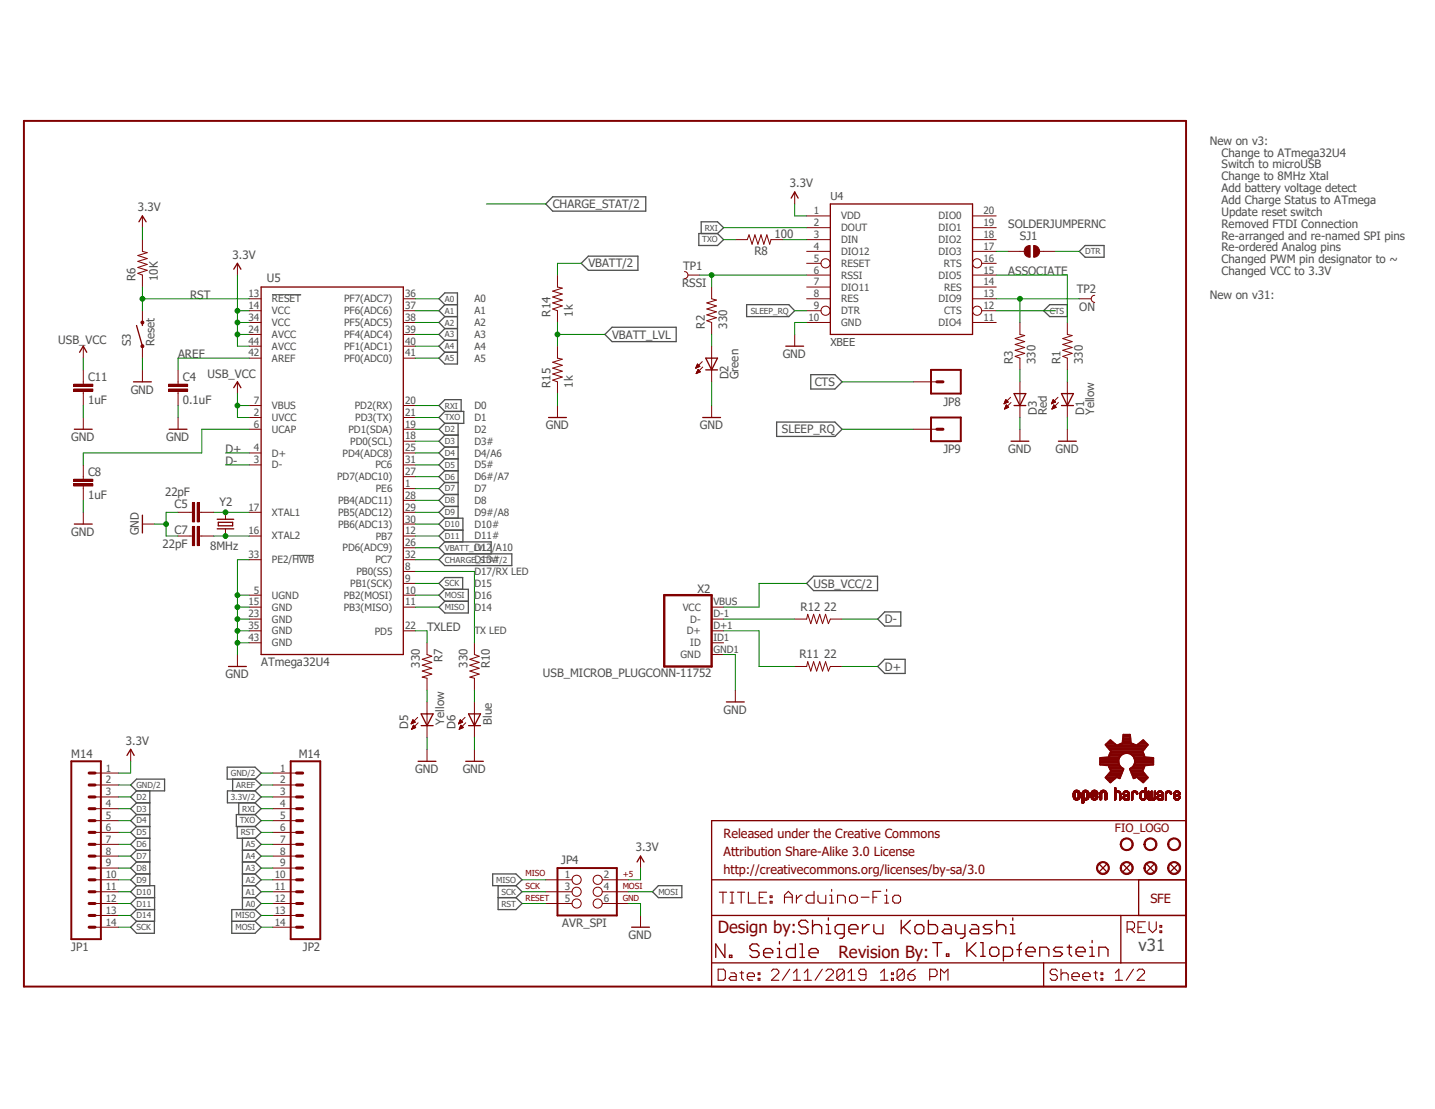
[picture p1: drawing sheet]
<svg xmlns="http://www.w3.org/2000/svg" width="279mm" height="216mm" viewBox="0 0 279 216" stroke-linecap="round" stroke-linejoin="round" font-family="sans-serif">
<defs><g id="words">
<g font-size="3.3" fill="#800000">
<text x="139.7" y="181.7">Design by:</text>
<text x="163.3" y="186.5">Revision By:</text>
</g>
<text font-size="3.3" fill="#505050" x="221.7" y="185.1">v31</text>
<g font-size="2.5" fill="#800000">
<text x="140.9" y="163.2">Released under the Creative Commons</text>
<text x="140.9" y="166.7">Attribution Share-Alike 3.0 License</text>
<text x="140.9" y="170.1">http://creativecommons.org/licenses/by-sa/3.0</text>
<text x="224" y="175.9">SFE</text>
</g>
<g font-size="2.2" fill="#505050">
<text x="235.5" y="28.2">New on v3:</text>
<text x="237.8" y="30.5">Change to ATmega32U4</text>
<text x="237.8" y="32.8">Switch to microUSB</text>
<text x="237.8" y="35.1">Change to 8MHz Xtal</text>
<text x="26.8" y="41.1">3.3V</text>
<text x="107.6" y="40.5">CHARGE_STAT/2</text>
<text x="153.8" y="36.5">3.3V</text>
<text x="237.8" y="37.4">Add battery voltage detect</text>
<text x="237.8" y="39.7">Add Charge Status to ATmega</text>
<text x="150.8" y="46.4">100</text>
<text x="196.3" y="44.3">SOLDERJUMPERNC</text>
<text x="198.6" y="46.7">SJ1</text>
<text x="237.8" y="42">Update reset switch</text>
<text x="237.8" y="44.3">Removed FTDI Connection</text>
<text x="237.8" y="46.7">Re-arranged and re-named SPI pins</text>
<text x="45.3" y="50.3">3.3V</text>
<text x="114.6" y="52.1">VBATT/2</text>
<text x="133" y="52.6">TP1</text>
<text x="146.9" y="49.6">R8</text>
<text x="196.3" y="53.6">ASSOCIATE</text>
<text x="237.8" y="48.9">Re-ordered Analog pins</text>
<text x="237.8" y="51.3">Changed PWM pin designator to ~</text>
<text x="237.8" y="53.6">Changed VCC to 3.3V</text>
<text x="26.4" y="54.7" transform="rotate(-90 26.4 54.7)">R6</text>
<text x="30.7" y="54.7" transform="rotate(-90 30.7 54.7)">10K</text>
<text x="37" y="58.2">RST</text>
<text x="52" y="54.9">U5</text>
<text x="132.8" y="55.9">RSSI</text>
<text x="209.7" y="57">TP2</text>
<text x="235.5" y="58.2">New on v31:</text>
<text x="107.2" y="61.6" transform="rotate(-90 107.2 61.6)">R14</text>
<text x="111.5" y="61.6" transform="rotate(-90 111.5 61.6)">1k</text>
<text x="119.2" y="65.9">VBATT_LVL</text>
<text x="137.2" y="64" transform="rotate(-90 137.2 64)">R2</text>
<text x="141.6" y="64" transform="rotate(-90 141.6 64)">330</text>
<text x="210.1" y="60.5">ON</text>
<text x="11.3" y="66.9">USB_VCC</text>
<text x="25.4" y="67.4" transform="rotate(-90 25.4 67.4)">S3</text>
<text x="30.1" y="67.4" transform="rotate(-90 30.1 67.4)">Reset</text>
<text x="34.7" y="69.7">AREF</text>
<text x="152.4" y="69.7">GND</text>
<text x="197.2" y="70.9" transform="rotate(-90 197.2 70.9)">R3</text>
<text x="201.6" y="70.9" transform="rotate(-90 201.6 70.9)">330</text>
<text x="206.5" y="70.9" transform="rotate(-90 206.5 70.9)">R1</text>
<text x="210.8" y="70.9" transform="rotate(-90 210.8 70.9)">330</text>
<text x="17.1" y="74.2">C11</text>
<text x="25.4" y="76.7">GND</text>
<text x="35.6" y="74.2">C4</text>
<text x="40.4" y="73.7">USB_VCC</text>
<text x="107.2" y="75.5" transform="rotate(-90 107.2 75.5)">R15</text>
<text x="111.5" y="75.5" transform="rotate(-90 111.5 75.5)">1k</text>
<text x="141.8" y="73.9" transform="rotate(-90 141.8 73.9)">D2</text>
<text x="143.8" y="73.9" transform="rotate(-90 143.8 73.9)">Green</text>
<text x="158.6" y="75.1">CTS</text>
<text x="17.1" y="78.6">1uF</text>
<text x="35.6" y="78.6">0.1uF</text>
<text x="106.3" y="83.6">GND</text>
<text x="136.3" y="83.6">GND</text>
<text x="183.7" y="79">JP8</text>
<text x="201.8" y="80.8" transform="rotate(-90 201.8 80.8)">D3</text>
<text x="203.8" y="80.8" transform="rotate(-90 203.8 80.8)">Red</text>
<text x="211.1" y="80.8" transform="rotate(-90 211.1 80.8)">D1</text>
<text x="213" y="80.8" transform="rotate(-90 213 80.8)">Yellow</text>
<text x="13.9" y="85.9">GND</text>
<text x="32.3" y="85.9">GND</text>
<text x="43.9" y="88.2">D+</text>
<text x="152.2" y="84.4">SLEEP_RQ</text>
<text x="183.7" y="88.2">JP9</text>
<text x="196.3" y="88.2">GND</text>
<text x="205.5" y="88.2">GND</text>
<text x="17.1" y="92.7">C8</text>
<text x="43.9" y="90.5">D-</text>
<text x="17.1" y="97.1">1uF</text>
<text x="32.1" y="96.5">22pF</text>
<text x="34" y="98.9">C5</text>
<text x="42.8" y="98.6">Y2</text>
<text x="13.9" y="104.4">GND</text>
<text x="27.1" y="104.2" transform="rotate(-90 27.1 104.2)">GND</text>
<text x="31.7" y="106.6">22pF</text>
<text x="34" y="103.9">C7</text>
<text x="40.9" y="107.1">8MHz</text>
<text x="135.8" y="115.4">X2</text>
<text x="155.9" y="118.9">R12</text>
<text x="158.4" y="114.4">USB_VCC/2</text>
<text x="160.5" y="118.9">22</text>
<text x="83.1" y="122.8">TXLED</text>
<text x="172.3" y="121.3">D-</text>
<text x="50.8" y="129.8">ATmega32U4</text>
<text x="81.7" y="130" transform="rotate(-90 81.7 130)">330</text>
<text x="86.1" y="128.9" transform="rotate(-90 86.1 128.9)">R7</text>
<text x="91" y="130" transform="rotate(-90 91 130)">330</text>
<text x="95.4" y="130.1" transform="rotate(-90 95.4 130.1)">R10</text>
<text x="105.7" y="131.8">USB_MICROB_PLUGCONN-11752</text>
<text x="155.7" y="128.1">R11</text>
<text x="160.5" y="128.1">22</text>
<text x="172.3" y="130.6">D+</text>
<text x="43.9" y="132">GND</text>
<text x="79.5" y="141.9" transform="rotate(-90 79.5 141.9)">D5</text>
<text x="86.5" y="141.1" transform="rotate(-90 86.5 141.1)">Yellow</text>
<text x="88.7" y="141.9" transform="rotate(-90 88.7 141.9)">D6</text>
<text x="95.8" y="141.1" transform="rotate(-90 95.8 141.1)">Blue</text>
<text x="140.9" y="139">GND</text>
<text x="13.9" y="147.5">M14</text>
<text x="24.5" y="145">3.3V</text>
<text x="58.2" y="147.5">M14</text>
<text x="80.9" y="150.5">GND</text>
<text x="90.1" y="150.5">GND</text>
<text x="123.8" y="165.7">3.3V</text>
<text x="109.3" y="168.3">JP4</text>
<text x="13.9" y="185.1">JP1</text>
<text x="59" y="185.1">JP2</text>
<text x="109.5" y="180.5">AVR_SPI</text>
<text x="122.4" y="182.8">GND</text>
</g>
<text font-size="2.2" fill="#800000" x="217.1" y="162.1">FIO_LOGO</text>
<g font-size="2.1" fill="#505050">
<text x="161.7" y="39">U4</text>
<text x="161.7" y="67.4">XBEE</text>
</g>
<g font-size="1.9" fill="#505050">
<text x="158.5" y="41.7">1</text>
<text x="191.5" y="41.7">20</text>
<text x="158.5" y="44">2</text>
<text x="158.5" y="46.3">3</text>
<text x="163.8" y="42.7">VDD</text>
<text x="163.8" y="45">DOUT</text>
<text x="163.8" y="47.3">DIN</text>
<text x="182.8" y="47.3">DIO2</text>
<text x="182.8" y="45">DIO1</text>
<text x="182.8" y="42.7">DIO0</text>
<text x="191.5" y="46.3">18</text>
<text x="191.5" y="44">19</text>
<text x="158.5" y="48.6">4</text>
<text x="158.5" y="50.9">5</text>
<text x="158.5" y="53.3">6</text>
<text x="163.8" y="49.6">DIO12</text>
<text x="163.8" y="51.9">RESET</text>
<text x="182.8" y="49.7">DIO3</text>
<text x="183.8" y="51.9">RTS</text>
<text x="191.5" y="53.3">15</text>
<text x="191.5" y="50.9">16</text>
<text x="191.5" y="48.6">17</text>
<text x="48.4" y="57.9">13</text>
<text x="53" y="58.9">RESET</text>
<text x="67" y="58.9">PF7(ADC7)</text>
<text x="78.9" y="57.9">36</text>
<text x="92.4" y="58.9">A0</text>
<text x="158.5" y="55.5">7</text>
<text x="158.5" y="57.9">8</text>
<text x="163.8" y="54.3">RSSI</text>
<text x="163.8" y="56.6">DIO11</text>
<text x="163.8" y="58.9">RES</text>
<text x="182.8" y="58.9">DIO9</text>
<text x="182.8" y="54.3">DIO5</text>
<text x="183.8" y="56.6">RES</text>
<text x="191.5" y="57.9">13</text>
<text x="191.5" y="55.5">14</text>
<text x="48.4" y="64.8">24</text>
<text x="48.4" y="60.2">14</text>
<text x="48.4" y="62.5">34</text>
<text x="53" y="65.8">AVCC</text>
<text x="53" y="61.2">VCC</text>
<text x="53" y="63.5">VCC</text>
<text x="67" y="65.8">PF4(ADC4)</text>
<text x="67" y="63.5">PF5(ADC5)</text>
<text x="67" y="61.2">PF6(ADC6)</text>
<text x="78.9" y="64.8">39</text>
<text x="78.9" y="62.5">38</text>
<text x="78.9" y="60.2">37</text>
<text x="92.4" y="61.2">A1</text>
<text x="92.4" y="63.5">A2</text>
<text x="92.4" y="65.8">A3</text>
<text x="157.4" y="62.5">10</text>
<text x="158.5" y="60.2">9</text>
<text x="163.8" y="61.2">DTR</text>
<text x="163.8" y="63.5">GND</text>
<text x="182.8" y="63.5">DIO4</text>
<text x="183.8" y="61.2">CTS</text>
<text x="191.5" y="62.5">11</text>
<text x="191.5" y="60.2">12</text>
<text x="48.4" y="69.4">42</text>
<text x="48.4" y="67.1">44</text>
<text x="53" y="70.4">AREF</text>
<text x="53" y="68.1">AVCC</text>
<text x="67" y="70.4">PF0(ADC0)</text>
<text x="67" y="68.1">PF1(ADC1)</text>
<text x="78.9" y="69.4">41</text>
<text x="78.9" y="67.1">40</text>
<text x="92.4" y="68.1">A4</text>
<text x="92.4" y="70.4">A5</text>
<text x="49.4" y="83.2">6</text>
<text x="49.4" y="80.9">2</text>
<text x="49.4" y="78.6">7</text>
<text x="53" y="82">UVCC</text>
<text x="53" y="79.6">VBUS</text>
<text x="69.1" y="79.7">PD2(RX)</text>
<text x="69.2" y="82">PD3(TX)</text>
<text x="78.9" y="83.2">19</text>
<text x="78.9" y="78.6">20</text>
<text x="78.9" y="80.9">21</text>
<text x="92.4" y="79.6">D0</text>
<text x="92.4" y="82">D1</text>
<text x="49.4" y="87.9">4</text>
<text x="53" y="88.9">D+</text>
<text x="53" y="84.2">UCAP</text>
<text x="66.7" y="88.9">PD4(ADC8)</text>
<text x="67.9" y="84.3">PD1(SDA)</text>
<text x="68.2" y="86.6">PD0(SCL)</text>
<text x="78.9" y="85.6">18</text>
<text x="78.9" y="87.9">25</text>
<text x="92.4" y="86.6">D3#</text>
<text x="92.4" y="84.2">D2</text>
<text x="92.4" y="88.9">D4/A6</text>
<text x="49.4" y="90.2">3</text>
<text x="53" y="91.2">D-</text>
<text x="65.7" y="93.5">PD7(ADC10)</text>
<text x="73.1" y="91.2">PC6</text>
<text x="73.2" y="95.8">PE6</text>
<text x="78.9" y="90.2">31</text>
<text x="78.9" y="92.5">27</text>
<text x="78.9" y="94.8">1</text>
<text x="92.4" y="91.2">D5#</text>
<text x="92.4" y="93.5">D6#/A7</text>
<text x="92.4" y="95.8">D7</text>
<text x="48.4" y="99.4">17</text>
<text x="53" y="100.4">XTAL1</text>
<text x="65.8" y="98.1">PB4(ADC11)</text>
<text x="65.8" y="100.4">PB5(ADC12)</text>
<text x="78.9" y="97.1">28</text>
<text x="78.9" y="99.4">29</text>
<text x="78.9" y="101.7">30</text>
<text x="92.4" y="98.1">D8</text>
<text x="92.4" y="100.4">D9#/A8</text>
<text x="48.4" y="104">16</text>
<text x="53" y="105">XTAL2</text>
<text x="65.8" y="102.7">PB6(ADC13)</text>
<text x="66.7" y="107.4">PD6(ADC9)</text>
<text x="73.2" y="105.1">PB7</text>
<text x="78.9" y="104">12</text>
<text x="78.9" y="106.3">26</text>
<text x="92.4" y="102.7">D10#</text>
<text x="92.4" y="105">D11#</text>
<text x="92.4" y="107.4">D12/A10</text>
<text x="48.4" y="108.6">33</text>
<text x="53" y="109.6">PE2/HWB</text>
<text x="69.4" y="112">PB0(SS)</text>
<text x="73.1" y="109.7">PC7</text>
<text x="78.9" y="111">8</text>
<text x="78.9" y="113.2">9</text>
<text x="78.9" y="108.6">32</text>
<text x="92.4" y="112">D17/RX LED</text>
<text x="92.4" y="109.6">D13#</text>
<text x="48.4" y="117.9">15</text>
<text x="49.4" y="115.6">5</text>
<text x="53" y="118.9">GND</text>
<text x="53" y="116.6">UGND</text>
<text x="66.9" y="116.6">PB2(MOSI)</text>
<text x="66.9" y="118.9">PB3(MISO)</text>
<text x="68.2" y="114.3">PB1(SCK)</text>
<text x="78.9" y="115.6">10</text>
<text x="78.9" y="117.9">11</text>
<text x="92.4" y="114.3">D15</text>
<text x="92.4" y="116.6">D16</text>
<text x="92.4" y="118.9">D14</text>
<text x="132.9" y="118.9">VCC</text>
<text x="138.9" y="117.9">VBUS</text>
<text x="48.4" y="120.2">23</text>
<text x="48.4" y="122.5">35</text>
<text x="48.4" y="124.8">43</text>
<text x="53" y="121.2">GND</text>
<text x="53" y="123.5">GND</text>
<text x="53" y="125.8">GND</text>
<text x="73" y="123.5">PD5</text>
<text x="78.9" y="122.5">22</text>
<text x="92.4" y="123.5">TX LED</text>
<text x="133.7" y="123.5">D+</text>
<text x="134.4" y="121.2">D-</text>
<text x="134.4" y="125.8">ID</text>
<text x="138.9" y="120.2">D-1</text>
<text x="138.9" y="122.5">D+1</text>
<text x="138.9" y="124.8">ID1</text>
<text x="132.5" y="128.1">GND</text>
<text x="138.9" y="127.1">GND1</text>
<text x="20.6" y="150.2">1</text>
<text x="20.6" y="152.5">2</text>
<text x="20.6" y="154.8">3</text>
<text x="54.6" y="150.2">1</text>
<text x="54.6" y="152.5">2</text>
<text x="54.6" y="154.8">3</text>
<text x="20.6" y="157.1">4</text>
<text x="20.6" y="159.4">5</text>
<text x="20.6" y="161.7">6</text>
<text x="54.6" y="157.1">4</text>
<text x="54.6" y="159.4">5</text>
<text x="54.6" y="161.7">6</text>
<text x="20.6" y="164">7</text>
<text x="20.6" y="166.4">8</text>
<text x="54.6" y="164">7</text>
<text x="54.6" y="166.4">8</text>
<text x="20.6" y="168.7">9</text>
<text x="20.6" y="171">10</text>
<text x="20.6" y="173.3">11</text>
<text x="53.5" y="171">10</text>
<text x="53.5" y="173.3">11</text>
<text x="54.6" y="168.7">9</text>
<text x="110" y="171">1</text>
<text x="110" y="173.3">3</text>
<text x="117.6" y="171">2</text>
<text x="117.6" y="173.3">4</text>
<text x="20.6" y="175.6">12</text>
<text x="20.6" y="177.9">13</text>
<text x="53.5" y="175.6">12</text>
<text x="53.5" y="177.9">13</text>
<text x="110" y="175.6">5</text>
<text x="117.6" y="175.6">6</text>
<text x="20.6" y="180.2">14</text>
<text x="53.5" y="180.2">14</text>
</g>
<g font-size="1.6" fill="#505050">
<text x="136.7" y="47.2">TXO</text>
<text x="137.2" y="44.9">RXI</text>
<text x="211.3" y="49.5">DTR</text>
<text x="86.6" y="58.8">A0</text>
<text x="86.6" y="61">A1</text>
<text x="86.6" y="63.4">A2</text>
<text x="86.6" y="65.7">A3</text>
<text x="146.2" y="61">SLEEP_RQ</text>
<text x="204.4" y="61">CTS</text>
<text x="86.6" y="68">A4</text>
<text x="86.6" y="70.3">A5</text>
<text x="86.6" y="79.5">RXI</text>
<text x="86.6" y="81.8">TXO</text>
<text x="86.6" y="84.2">D2</text>
<text x="86.6" y="86.4">D3</text>
<text x="86.6" y="88.8">D4</text>
<text x="86.6" y="91.1">D5</text>
<text x="86.6" y="93.4">D6</text>
<text x="86.6" y="95.7">D7</text>
<text x="86.6" y="98">D8</text>
<text x="86.6" y="100.3">D9</text>
<text x="86.6" y="102.6">D10</text>
<text x="86.6" y="104.9">D11</text>
<text x="86.6" y="107.2">VBATT_LVL</text>
<text x="86.6" y="109.6">CHARGE_STAT/2</text>
<text x="86.6" y="116.5">MOSI</text>
<text x="86.6" y="114.2">SCK</text>
<text x="86.6" y="118.8">MISO</text>
<text x="26.6" y="153.4">GND/2</text>
<text x="26.6" y="155.7">D2</text>
<text x="44.9" y="155.7">3.3V/2</text>
<text x="45" y="151.1">GND/2</text>
<text x="46" y="153.4">AREF</text>
<text x="26.6" y="158">D3</text>
<text x="26.6" y="160.3">D4</text>
<text x="46.7" y="160.3">TXO</text>
<text x="47.2" y="158">RXI</text>
<text x="26.6" y="162.6">D5</text>
<text x="26.6" y="164.9">D6</text>
<text x="26.6" y="167.3">D7</text>
<text x="46.9" y="162.6">RST</text>
<text x="47.8" y="167.3">A4</text>
<text x="47.8" y="164.9">A5</text>
<text x="26.6" y="169.5">D8</text>
<text x="26.6" y="171.9">D9</text>
<text x="47.8" y="171.9">A2</text>
<text x="47.8" y="169.5">A3</text>
<text x="96.6" y="171.9">MISO</text>
<text x="26.6" y="174.2">D10</text>
<text x="26.6" y="176.5">D11</text>
<text x="26.6" y="178.8">D14</text>
<text x="45.8" y="178.8">MISO</text>
<text x="47.8" y="176.5">A0</text>
<text x="47.8" y="174.2">A1</text>
<text x="97.6" y="176.5">RST</text>
<text x="97.7" y="174.2">SCK</text>
<text x="128.2" y="174.2">MOSI</text>
<text x="26.6" y="181.1">SCK</text>
<text x="45.8" y="181.1">MOSI</text>
</g>
<g font-size="1.6" fill="#800000">
<text x="102.3" y="173.1">SCK</text>
<text x="102.3" y="170.6">MISO</text>
<text x="121.2" y="173">MOSI</text>
<text x="121.2" y="170.8">+5</text>
<text x="102.3" y="175.4">RESET</text>
<text x="121.2" y="175.4">GND</text>
</g>
</g></defs>
<path d="M4.2 23.3l271 169.3M275.2 23.3l-271 169.3" fill="none" stroke="#fff" stroke-width=".19"/>
<path d="M53 57.4h5.6M56.9 108.1h4.2" fill="none" stroke="#505050" stroke-width=".19"/>
<g fill="none" stroke="#505050" stroke-width=".25">
<path d="M107.6 38.3h18.1v2.8h-18.1l-1.3-1.4zM86.6 59.3l-1.1-1.1 1.1-1.2h2.5v13.9h-2.5l-1.1-1.2 1.1-1.1M86.6 59.3h2.5M86.6 59.3l-1.1 1.2 1.1 1.1M113.2 51.3l1.4-1.4h9.6v2.7h-9.6zM136.1 45.5h3.6l1.2 1.2-1.2 1.1h-3.6zM136.5 45.5v-2.3h3.2l1.2 1.1-1.2 1.2M145.4 59.3h8.2l1.1 1.2-1.1 1.1h-8.2zM204.4 59.3h3.4v2.3h-3.4l-1.2-1.1zM211.3 47.8h3.7v2.3h-3.7l-1.2-1.2zM86.6 61.6h2.5M86.6 61.6l-1.1 1.2 1.1 1.2"/>
<path d="M86.6 64h2.5M86.6 64l-1.1 1.1 1.1 1.2M86.6 66.3h2.5M86.6 66.3l-1.1 1.1 1.1 1.2M86.6 68.6h2.5M117.8 65.1l1.4-1.4h12.5v2.8h-12.5zM157.9 72.9h4.7l1.4 1.4-1.4 1.4h-4.7zM86.6 80.1l-1.1-1.1 1.1-1.2h3.2v2.3M86.6 80.1h3.7v2.3h-3.7M86.6 80.1l-1.1 1.2 1.1 1.1M86.6 82.4l-1.1 1.2 1.1 1.1M86.6 84.7h2.6"/>
<path d="M86.6 84.7l-1.1 1.2 1.1 1.1M86.6 87h2.6M86.6 87l-1.1 1.2 1.1 1.1M86.6 89.3h2.6M86.6 89.3l-1.1 1.2 1.1 1.2M86.6 91.7h2.6M86.6 91.7l-1.1 1.1 1.1 1.1M86.6 93.9h2.6M86.6 96.3l-1.1 1.1 1.1 1.2M86.6 96.3h2.6M86.6 98.6h2.6M86.6 93.9l-1.1 1.2 1.1 1.2"/>
<path d="M86.6 98.6l-1.1 1.1 1.1 1.2M89.2 82.4v18.5M151.2 82.2h11.4l1.4 1.4-1.4 1.4h-11.4zM86.6 114.7l-1.1 1.2 1.1 1.2M86.6 114.7h4.6v4.6h-4.6l-1.1-1.1 1.1-1.1M86.6 117.1h4.6M86.6 114.7l-1.1-1.1 1.1-1.2h3.5v2.3M86.6 100.9l-1.1 1.1 1.1 1.2M86.6 100.9h3.5v4.6M86.6 103.2h3.5M86.6 107.8h13.1v2.3h-13.1l-1.1-1.1zM86.6 103.2l-1.1 1.2 1.1 1.1"/>
<path d="M86.6 105.5h9v2.3M86.6 105.5l-1.1 1.1 1.1 1.2M158.4 112.2h12.5v2.8h-12.5l-1.3-1.4zM172.3 119.1h3.1v2.8h-3.1l-1.4-1.4zM172.3 128.4h3.9v2.7h-3.9l-1.4-1.3zM25.4 152.8l1.2-1.1h5.4v2.3h-5.4zM26.6 158.6h2.6M26.6 156.3h2.6M26.6 154l-1.2 1.2 1.2 1.1M26.6 156.3l-1.2 1.1 1.2 1.2M26.6 158.6l-1.2 1.2 1.2 1.1M29.2 154v18.4"/>
<path d="M44.2 149.4h5.5l1.1 1.1-1.1 1.2h-5.5zM45.3 151.7v2.3M46.5 156.3v2.3M49.7 154h-5.4v2.3h5.4M49.7 158.6h-3.7v2.3h3.7M49.7 156.3l1.1 1.1-1.1 1.2M49.7 158.6l1.1 1.2-1.1 1.1M49.7 151.7l1.1 1.1-1.1 1.2M49.7 154l1.1 1.2-1.1 1.1M26.6 177.1h3.5M26.6 174.8h3.5M26.6 163.2h2.6"/>
<path d="M26.6 160.9h2.6M26.6 172.4h3.5v7h-3.5M26.6 179.4l-1.2 1.1 1.2 1.2h3.5v-2.3M26.6 170.1h2.6M26.6 160.9l-1.2 1.2 1.2 1.1M26.6 163.2l-1.2 1.2 1.2 1.1M26.6 165.5h2.6M26.6 167.8l-1.2 1.2 1.2 1.1M26.6 167.8h2.6M26.6 172.4l-1.2 1.2 1.2 1.2M26.6 165.5l-1.2 1.2 1.2 1.1M26.6 170.1l-1.2 1.2 1.2 1.1"/>
<path d="M26.6 174.8l-1.2 1.1 1.2 1.2M26.6 177.1l-1.2 1.1 1.2 1.2M45.1 179.4h4.6M46.2 160.9v2.3h3.5M47.2 174.8h2.5M47.2 172.4h2.5M47.2 170.1h2.5M47.2 165.5h2.5M47.2 167.8h2.5M47.2 163.2v13.9M49.7 177.1h-4.6v4.6h4.6l1.1-1.2-1.1-1.1M49.7 160.9l1.1 1.2-1.1 1.1"/>
<path d="M49.7 177.1l1.1 1.1-1.1 1.2M49.7 174.8l1.1 1.1-1.1 1.2M49.7 172.4l1.1 1.2-1.1 1.2M49.7 170.1l1.1 1.2-1.1 1.1M49.7 167.8l1.1 1.2-1.1 1.1M49.7 165.5l1.1 1.2-1.1 1.1M49.7 163.2l1.1 1.2-1.1 1.1M95.9 170.1h4.6l1.1 1.2-1.1 1.1h-4.6zM97 172.4v4.7h3.5l1.1-1.2-1.1-1.1M97 174.8h3.5M100.5 172.4l1.1 1.2-1.1 1.2M128.2 172.4h4.6v2.4h-4.6l-1.2-1.2z"/>
</g>
<g fill="none" stroke="#800000" stroke-width=".25">
<path d="M161.7 39.7h27.7v25.4h-27.7zM137.4 69.7h2.3l-1.1 2.3zM137.4 72h2.3M153 67.4h3.5M197.4 76.6h2.3l-1.1 2.4zM197.4 79h2.3M136.8 81.3h3.5M196.8 85.9h3.5M138.6 159.8h92.3v32.3h-92.3zM138.6 178.2h92.3M138.6 171.3h92.3M157.3 179.6l-.5-.4h-.8l-.5 .4v.4l.5 .5h.8l.5 .4v.5l-.5 .4h-.8l-.5-.4"/>
<path d="M158.2 179.2v2.6M161.3 178.7v.5M175.5 179.2v2.6M177.2 179.2l-1.7 1.7M180.8 179.2v2.6h1.3l.4-.4v-.9l-.4-.5h-1.3M194.1 179.2v2.6M197.2 178.7v.5M218.2 178.2v9.3M123 180.5h3.4M138.6 187.5h92.3M141.1 183.8v2.6l-1.7-2.6v2.6M142 186h.5v.4h-.5z"/>
<path d="M147.8 184.2l-.4-.4h-.9l-.5 .4v.5l.5 .4h.9l.4 .4v.5l-.4 .4h-.9l-.5-.4M148.7 185.5h1.8v-.4l-.5-.4h-.9l-.4 .4v.9l.4 .4h.9M151.3 186.4h.9M151.3 184.7h.5v1.7M151.8 183.3v.5M154.9 183.8v2.6h-1.4l-.4-.4v-.9l.4-.4h1.4M155.7 186.4h.9M155.7 183.8h.5v2.6M157.5 185.5h1.8v-.4l-.4-.4h-.9l-.5 .4v.9l.5 .4h.9M158.2 180.5l.4-.5h.9l.5 .5v1.3M160.9 181.8h.9M160.9 180h.4v1.8"/>
<path d="M164.4 181.8h-1.3l-.5-.4v-.9l.5-.5h1.3v2.2l-.4 .5h-.5M165.3 180.9h1.7v-.4l-.4-.5h-.9l-.4 .5v.9l.4 .4h.9M167.9 180v1.8M169.2 180h-.4l-.9 .9M170.1 180v1.4l.5 .4h1.3v-1.8M175.9 180.5l1.3 1.3M178.6 180h.9l.4 .5v.9l-.4 .4h-.9l-.5-.4v-.9zM181.6 183.5h1.8M182.5 183.5v2.7M183.9 180h.9l.4 .5v1.3h-1.3l-.5-.4 .5-.5h1.3M184.3 185.7h.4v.5h-.4zM186.1 180v1.4l.4 .4h1.4"/>
<path d="M187.9 180v2.2l-.5 .5h-.4M188.3 183.5v2.7M188.7 184.9l1.3 1.3M189.2 180h.9l.4 .5v1.3h-1.3l-.4-.4 .4-.5h1.3M190 183.5l-1.7 1.8M190.9 183.5h.5v2.7M190.9 186.2h.9M193.1 184.4h.9l.5 .5v.8l-.5 .5h-.9l-.4-.5v-.8zM193.2 180h-1.3l-.5 .5 .5 .4h.8l.5 .5-.5 .4h-1.3M194.1 180.5l.4-.5h.9l.4 .5v1.3M195.4 186.2h1.3l.4-.5v-.8l-.4-.5h-1.3v2.7M196.7 181.8h.9"/>
<path d="M196.7 180h.5v1.8M198 184.9h.9M198.9 183.5l-.4 .5v2.2M199.8 185.3h1.7v-.4l-.4-.5h-.9l-.4 .5v.8l.4 .5h.9M202.4 186.2v-1.8h1.4l.4 .5v1.3M203.2 187.5v4.6M206.9 184.4h-1.4l-.4 .5 .4 .4h.9l.5 .4-.5 .5h-1.3M207.8 184.4h.9M208.2 184v1.7l.5 .5M209.5 185.3h1.8v-.4l-.4-.5h-.9l-.5 .5v.8l.5 .5h.9M212.2 186.2h.9M212.2 184.4h.4v1.8"/>
<path d="M212.6 183.1v.4M214 186.2v-1.8h1.3l.4 .5v1.3"/>
</g>
<path d="M4.7 23.5h226.2v168.6h-226.2zM13.9 148.2h5.7v34.6h-5.7zM108.5 169h11.6v9.2h-11.6z" fill="none" stroke="#800000" stroke-width=".38"/>
<g fill="none" stroke="#800000" stroke-width=".21">
<path d="M140 173.7h1.5M140.8 173.7v2.1M142.2 173.7h.7M142.2 175.8h.7M142.5 173.7v2.1M143.6 173.7h1.4M144.3 173.7v2.1M145.7 173.7v2.1h1.5M147.8 174.8h.7M149.3 173.7h-1.5v2.1h1.5M149.9 175.5h.4v.3h-.4zM149.9 174.4h.4v.4h-.4z"/>
<path d="M152.7 175.8v-1.5l.8-.8 .8 .8v1.5M152.7 174.7h1.6M155.1 174.3v1.5M156.2 174.3h-.4l-.7 .7M158.5 173.5v2.3h-1.1l-.4-.4v-.7l.4-.4h1.1M159.3 174.3v1.1l.3 .4h1.2v-1.5M161.5 175.8h.8M161.5 174.3h.4v1.5M161.9 173.1v.4M163.1 175.8v-1.5h1.1l.4 .4v1.1M165.4 174.7l.4-.4h.7l.4 .4v.7l-.4 .4h-.7l-.4-.4zM167.7 174.7h1.5"/>
<path d="M170 174.7h.7M171.5 173.5h-1.5v2.3M172.3 175.8h.7M172.3 174.3h.3v1.5M172.6 173.1v.4M173.8 174.7l.4-.4h.8l.3 .4v.7l-.3 .4h-.8l-.4-.4zM223 179.5h-1.4v2.1h1.4M223.7 179.5v1.4l.7 .7 .7-.7v-1.4M139.8 188.7h1.1l.3 .4v1.4l-.3 .3h-1.1zM142.3 189.4h.7l.3 .3v1.1h-1l-.4-.3 .4-.4h1M144.1 189.4h.7M144.4 189.1v1.4l.4 .3"/>
<path d="M145.5 190.1h1.4v-.4l-.3-.3h-.8l-.3 .3v.8l.3 .3h.8M147.6 190.5h.4v.3h-.4zM147.6 189.4h.4v.3h-.4zM150.2 189.1l.3-.4h.8l.3 .4v.3l-1.4 1.4h1.4M153.8 188.7l-1.5 2.1M154.5 190.8h1.4M154.5 189.4l.7-.7v2.1M156.6 190.8h1.4M156.6 189.4l.7-.7v2.1M160.1 188.7l-1.4 2.1M160.8 189.1l.4-.4h.7l.4 .4v.3l-1.5 1.4h1.5M164.4 189.1v1.4l-.4 .3h-.7l-.4-.3"/>
<path d="M164.4 189.1l-.4-.4h-.7l-.4 .4v1.4M164.4 189.1l-1.5 1.4M165.1 190.8h1.4M165.1 189.4l.7-.7v2.1M168.6 189.7h-1l-.4-.3v-.3l.4-.4h.7l.3 .4v1.4l-.3 .3h-.7l-.4-.3M171.4 190.8h1.5M171.4 189.4l.8-.7v2.1M173.6 190.5h.3v.3h-.3zM173.6 189.4h.3v.3h-.3zM176.1 189.1v1.4l-.4 .3h-.7l-.3-.3M176.1 189.1l-.4-.4h-.7l-.3 .4v1.4M176.1 189.1l-1.4 1.4"/>
<path d="M176.8 189.7h1l.4 .4v.4l-.4 .3h-.7l-.3-.3zM178.2 188.7l-.7 .4-.7 .6M181 190.1h1.1l.4-.4v-.6l-.4-.4h-1.1v2.1M183.1 190.8v-2.1l.8 .7 .7-.7v2.1M205.9 189.1l-.4-.4h-.7l-.3 .4v.3l.3 .3h.7l.4 .4v.4l-.4 .3h-.7l-.3-.3M206.6 189.7l.3-.3h.7l.4 .3v1.1M206.6 188.7v2.1M208.7 190.1h1.4v-.4l-.3-.3h-.7l-.4 .3v.8l.4 .3h.7M210.8 190.1h1.5v-.4l-.4-.3h-.7l-.4 .3v.8l.4 .3h.7M213 189.4h.7M213.3 189.1v1.4l.4 .3M214.4 190.5h.3v.3h-.3z"/>
<path d="M214.4 189.4h.3v.3h-.3zM217.2 190.8h1.4M217.2 189.4l.6-.7v2.1M219.5 180.9h1l.4-.4v-.7l-.4-.3h-1v2.1M220.2 180.9l.7 .7M220.7 188.7l-1.4 2.1M221.4 189.1l.4-.4h.7l.3 .4v.3l-1.4 1.4h1.4M221.6 180.5h.7M225.8 181.2h.4v.4h-.4zM225.8 180.2h.4v.3h-.4z"/>
</g>
<g fill="none" stroke="#800000" stroke-width=".19">
<path d="M138.6 55.9v2.3l.9 .2-1.9 .6 1.9 .6-1.9 .6 1.9 .5-1.9 .6 1.9 .5-1.9 .6 1 .4v2.3M143.2 46.7h2.3l.3-1 .6 1.8 .6-1.8 .6 1.8 .6-1.8 .5 1.8 .6-1.8 .6 1.8 .2-.8h2.3M157.1 46.7h4.6M157.1 42h4.6M157.1 44.3h4.6M157.1 48.9h4.6M157.1 51.3h2.8M157.1 53.6h4.6M157.1 55.9h4.6M157.1 58.2h4.6M189.4 46.7h4.6M189.4 42h4.6"/>
<path d="M189.4 44.3h4.6M189.4 48.9h4.6M189.4 53.6h4.6M189.4 55.9h4.6M189.4 58.2h4.6M191.2 51.3h2.8M135.5 71.7h.1M135.5 71.6h.2M135.5 71.5h.3M135.6 71.4h.4M135.6 72.7h.1M135.6 71.4h.6"/>
<path d="M135.6 72.6h.2M135.6 71.3h.6M135.6 71.2h.5M135.6 72.6h.3M135.7 71.1h.4M135.7 72.5h.4M135.7 72.4h.6M135.7 71.1h.3M135.7 72.3h.7M135.8 71h.1M135.8 70.9h.1M135.8 72.3h.5"/>
<path d="M135.8 70.9l.5 .4-.8 .4zM135.8 72.2h.4M135.8 72.1h.3M135.8 72.1h.2M135.9 72h.1M135.9 71.9l-.3 .8M135.9 71.9l.5 .5-.8 .3M136.7 70.4l-1.2 1.3M136.8 71.5l-1.2 1.2M138.6 67.4v6.9M138.6 79v2.3M154.7 65.1v2.3"/>
<path d="M157.1 60.5h2.8M157.1 62.8h4.6M189.4 62.8h4.6M191.2 60.5h2.8M195.5 78.6h.1M195.5 78.5h.2M195.6 78.4h.3M195.6 78.3h.5M195.6 78.3h.7M195.6 79.6h.1M195.6 79.5h.2M195.7 78.2h.5"/>
<path d="M195.7 79.5h.3M195.7 78.1h.4M195.7 78h.3M195.7 79.4h.5M195.7 79.3h.7M195.7 79.2h.6M195.8 77.9h.1M195.8 79.2h.5M195.8 77.8l-.3 .8M195.8 77.8l.5 .5M195.8 77.8h.1M195.8 79.1h.4"/>
<path d="M195.9 79h.2M195.9 79h.1M195.9 78.8l.5 .5-.8 .3zM195.9 78.9h.1M196.3 78.3l-.8 .3M196.8 77.3l-1.3 1.3M196.8 78.4l-1.2 1.2M198.6 62.8v2.3l.9 .2-1.8 .6 1.8 .6-1.8 .6 1.8 .5-1.8 .6 1.8 .6-1.8 .6 .9 .3v2.3M198.6 74.3v7M198.6 83.6v2.3M18.5 150.5h4.6M18.5 152.8h4.6"/>
<path d="M18.5 155.2h4.6M18.5 157.4h4.6M18.5 159.8h4.6M18.5 171.3h4.6M18.5 173.6h4.6M18.5 175.9h4.6M18.5 162.1h4.6M18.5 164.4h4.6M18.5 166.7h4.6M18.5 169h4.6M18.5 178.2h4.6M106.3 171.3h5.1"/>
<path d="M106.3 173.6h5.1M106.3 175.9h5.1M117.3 171.3h5.1M117.3 173.6h5.1M117.3 175.9h5.1M124.7 178.2v2.3M18.5 180.5h4.6"/>
<circle cx="160.7" cy="51.3" r=".89"/>
<circle cx="190.2" cy="51.3" r=".89"/>
<circle cx="160.7" cy="60.5" r=".89"/>
<circle cx="190.2" cy="60.5" r=".89"/>
<circle cx="112.3" cy="175.9" r=".89"/>
<circle cx="112.3" cy="173.6" r=".89"/>
<circle cx="112.3" cy="171.3" r=".89"/>
<circle cx="116.4" cy="171.3" r=".89"/>
<circle cx="116.4" cy="175.9" r=".89"/>
<circle cx="116.4" cy="173.6" r=".89"/>
</g>
<g fill="none" stroke="#800000" stroke-width=".59">
<path d="M17.4 155.2h1.1M17.4 152.8h1.1M17.4 150.5h1.1M17.4 159.8h1.1M17.4 157.4h1.1M17.4 162.1h1.1M17.4 164.4h1.1M17.4 166.7h1.1M17.4 169h1.1M17.4 171.3h1.1M17.4 173.6h1.1M17.4 175.9h1.1"/>
<path d="M17.4 178.2h1.1M17.4 180.5h1.1"/>
</g>
<path d="M201.3 47.8a1.14 1.14 0 0 1 1.1 1.1 1.14 1.14 0 0 1-1.1 1.2z" fill-rule="evenodd" fill="#800000"/>
<path d="M201.3 47.8a1.14 1.14 0 0 1 1.1 1.1 1.14 1.14 0 0 1-1.1 1.2z" fill="none" stroke="#800000" stroke-width=".19"/>
<path d="M199.6 48.2l.4-.3 .6-.1v2.3a1.15 1.15 0 0 1-1.1-.7 1.15 1.15 0 0 1 .1-1.2z" fill-rule="evenodd" fill="#800000"/>
<path d="M133.3 52.9a.7 .7 0 0 1 .7 .7 .7 .7 0 0 1-.7 .7M133.9 53.6h2.4M196.3 48.9h3.1M199.6 48.2l.4-.3 .6-.1v2.3a1.15 1.15 0 0 1-1.1-.7 1.15 1.15 0 0 1 .1-1.2zM202.4 48.9h3.1M210.1 58.2h2.3M213.1 57.5a.7 .7 0 0 0-.6 .7 .7 .7 0 0 0 .6 .7M177.8 74.3h4.6M177.8 83.6h4.6" fill="none" stroke="#800000" stroke-width=".19"/>
<path d="M221.7 171.3h9.2v6.9h-9.2zM227.9 168.3l1.4 1.4M229.3 168.3l-1.4 1.4" fill="none" stroke="#800000" stroke-width=".25"/>
<path d="M181.3 72h5.8v4.6h-5.8zM181.3 81.3h5.8v4.6h-5.8z" fill="none" stroke="#800000" stroke-width=".38"/>
<path d="M182.4 74.3h1.2M182.4 83.6h1.2" fill="none" stroke="#800000" stroke-width=".59"/>
<path d="M227.7 168.1a1.28 1.28 0 0 1 2 .2 1.28 1.28 0 0 1-.7 1.9 1.28 1.28 0 0 1-1.7-1.2h.3a1.03 1.03 0 0 1 1.3-1 1.03 1.03 0 0 1 .6 1.5 1.03 1.03 0 0 1-1.7 .2l-.2-.7h-.3z" fill-rule="evenodd" fill="#800000"/>
<path d="M227.7 168.1a1.28 1.28 0 0 1 2 .2 1.28 1.28 0 0 1-.7 1.9 1.28 1.28 0 0 1-1.7-1.2h.3a1.03 1.03 0 0 1 1.3-1 1.03 1.03 0 0 1 .6 1.5 1.03 1.03 0 0 1-1.7 .2l-.2-.7h-.3z" fill="none" stroke="#800000" stroke-width=".19"/>
<path d="M223.3 168.3l1.4 1.4M224.7 168.3l-1.4 1.4" fill="none" stroke="#800000" stroke-width=".25"/>
<path d="M223.1 168.1a1.28 1.28 0 0 1 2 .2 1.28 1.28 0 0 1-.7 1.9 1.28 1.28 0 0 1-1.7-1.2h.3a1.03 1.03 0 0 1 1.3-1 1.03 1.03 0 0 1 .6 1.5 1.03 1.03 0 0 1-1.7 .2l-.2-.7h-.3z" fill-rule="evenodd" fill="#800000"/>
<path d="M223.1 168.1a1.28 1.28 0 0 1 2 .2 1.28 1.28 0 0 1-.7 1.9 1.28 1.28 0 0 1-1.7-1.2h.3a1.03 1.03 0 0 1 1.3-1 1.03 1.03 0 0 1 .6 1.5 1.03 1.03 0 0 1-1.7 .2l-.2-.7h-.3z" fill="none" stroke="#800000" stroke-width=".19"/>
<path d="M218.7 168.3l1.3 1.4M220 168.3l-1.3 1.4" fill="none" stroke="#800000" stroke-width=".25"/>
<path d="M218.4 168.1a1.28 1.28 0 0 1 2.1 .2 1.28 1.28 0 0 1-.8 1.9 1.28 1.28 0 0 1-1.6-1.2h.3a1.03 1.03 0 0 1 1.3-1 1.03 1.03 0 0 1 .6 1.5 1.03 1.03 0 0 1-1.7 .2l-.2-.7h-.3z" fill-rule="evenodd" fill="#800000"/>
<path d="M218.4 168.1a1.28 1.28 0 0 1 2.1 .2 1.28 1.28 0 0 1-.8 1.9 1.28 1.28 0 0 1-1.6-1.2h.3a1.03 1.03 0 0 1 1.3-1 1.03 1.03 0 0 1 .6 1.5 1.03 1.03 0 0 1-1.7 .2l-.2-.7h-.3z" fill="none" stroke="#800000" stroke-width=".19"/>
<path d="M214.1 168.3l1.3 1.4M215.4 168.3l-1.3 1.4" fill="none" stroke="#800000" stroke-width=".25"/>
<path d="M213.8 168.1a1.26 1.26 0 0 1 2 .2 1.26 1.26 0 0 1-.7 1.9 1.26 1.26 0 0 1-1.6-1.2h.2a1.05 1.05 0 0 1 1.4-1 1.05 1.05 0 0 1 .4 1.7 1.05 1.05 0 0 1-1.7-.3l-.1-.4h-.2z" fill-rule="evenodd" fill="#800000"/>
<g fill="none" stroke="#800000" stroke-width=".19">
<path d="M27.7 46.7v2.2l1 .3-1.9 .5 1.9 .6-1.9 .6 1.9 .6-1.9 .6 1.9 .5-1.9 .6 .9 .4v2.3M48.5 58.2h2.3M78.5 58.2h2.4M108.5 53.6v2.3l1 .2-1.9 .6 1.9 .5-1.9 .6 1.9 .6-1.9 .6 1.9 .6-1.9 .6 .9 .3v2.3M14.4 74.8h3.7v.4h-3.7zM14.4 75.7h3.7v.5h-3.7zM16.2 67.4v2.3M16.2 72v2.8M16.2 76.2v2.8M32.8 74.8h3.7v.4h-3.7zM32.8 75.7h3.7v.5h-3.7zM34.7 72v2.8"/>
<path d="M34.7 76.2v2.8M46.2 74.3v2.3M48.5 69.7h2.3M48.5 65.1h2.3M48.5 67.4h2.3M48.5 79h2.3M48.5 62.8h2.3M48.5 60.5h2.3M78.5 69.7h2.4M78.5 65.1h2.4M78.5 67.4h2.4M78.5 79h2.4"/>
<path d="M78.5 62.8h2.4M78.5 60.5h2.4M108.5 67.4v2.3l1 .2-1.9 .6 1.9 .6-1.9 .6 1.9 .6-1.9 .5 1.9 .6-1.9 .6 .9 .3v2.3M108.5 79v2.3M14.4 93.3h3.7v.4h-3.7zM14.4 94.2h3.7v.4h-3.7zM16.2 81.3v2.3M16.2 90.5v2.8M16.2 94.7v2.7M16.2 99.7v2.3M34.7 81.3v2.3M34.7 99.7h2.7"/>
<path d="M37.5 97.9h.4v3.7h-.4zM38.4 97.9h.4v3.7h-.4zM38.8 99.7h2.8M43.9 99.7v1.4M48.5 88.2h2.3M48.5 90.5h2.3M48.5 99.7h2.3M48.5 83.6h2.3M48.5 81.3h2.3M78.5 88.2h2.4M78.5 90.5h2.4M78.5 97.4h2.4"/>
<path d="M78.5 99.7h2.4M78.5 85.9h2.4M78.5 83.6h2.4M78.5 81.3h2.4M78.5 92.8h2.4M78.5 95.1h2.4M27.7 102h2.4M34.7 104.4h2.7M37.5 102.5h.4v3.7h-.4zM38.4 102.5h.4v3.7h-.4zM38.8 104.4h2.8M43.9 103v1.4"/>
<path d="M48.5 118.2h2.3M48.5 115.9h2.3M48.5 104.4h2.3M48.5 109h2.3M78.5 102h2.4M78.5 118.2h2.4M78.5 111.3h2.4M78.5 113.6h2.4M78.5 115.9h2.4M78.5 104.4h2.4M78.5 109h2.4M78.5 106.6h2.4"/>
<path d="M138.6 118.2h2.3M46.2 127.4v2.4M48.5 120.5h2.3M48.5 122.8h2.3M48.5 125.1h2.3M78.5 122.8h2.4M81.3 139.7l-1.2 1.2M83.1 125.1v2.3l1 .4-1.9 .6 1.9 .5-1.9 .6 1.9 .6-1.9 .5 1.9 .6-1.9 .6 .9 .2v2.4M83.1 136.7v6.9M90.6 139.7l-1.3 1.2M92.4 125.1v2.3l.9 .4-1.8 .6 1.8 .5-1.8 .6 1.8 .6-1.8 .5 1.8 .6-1.8 .6 .9 .2v2.4M92.4 136.7v6.9"/>
<path d="M138.6 120.5h2.3M138.6 122.8h2.3M138.6 125.1h2.3M138.6 127.4h2.3M143.2 134.4v2.3M154.7 120.5h2.4l.2-.9 .6 1.8 .5-1.8 .6 1.8 .6-1.8 .5 1.8 .6-1.8 .6 1.8 .4-.9h2.3M154.7 129.8h2.4l.2-1 .6 1.8 .5-1.8 .6 1.8 .6-1.8 .5 1.8 .6-1.8 .6 1.8 .4-.8h2.3M53.1 150.5h4.6M53.1 152.8h4.6M53.1 155.2h4.6M53.1 157.4h4.6M53.1 159.8h4.6"/>
<path d="M80.1 140.9h.1M80.1 140.8h.2M80.1 140.8h.4M80.1 140.7h.5M80.2 140.6h.6M80.2 141.9h.1M80.2 141.9h.2M80.2 140.5h.6M80.2 141.8h.4M80.3 140.5h.4M80.3 140.4h.3M80.3 141.7h.4"/>
<path d="M80.3 140.3h.3M80.3 141.6h.6M80.3 140.2h.2M80.3 141.5h.6M80.4 140.1l.5 .5-.8 .3zM80.4 141.4h.4M80.4 141.4h.3M80.4 141.3h.2M80.5 141.2h.1M80.5 141.2l.4 .4-.8 .4zM81.4 140.7l-1.3 1.3M83.1 145.9v2.3"/>
<path d="M89.3 140.9h.1M89.3 140.8h.2M89.4 140.8h.3M89.4 140.7h.5M89.4 140.6h.6M89.4 141.9h.1M89.5 140.5h.5M89.5 141.9h.1M89.5 141.8h.3M89.5 140.4h.4M89.5 141.7h.5M89.5 140.3h.3"/>
<path d="M89.5 141.6h.6M89.6 140.2h.1M89.6 141.6h.6M89.6 141.5h.5M89.6 141.4h.4M89.6 140.1l.5 .5-.8 .3zM89.7 141.4h.2M89.7 141.3h.1M89.7 141.2h.1M89.7 141.2l.5 .4-.8 .4zM90.7 140.7l-1.3 1.3M92.4 145.9v2.3"/>
<path d="M53.1 162.1h4.6M53.1 164.4h4.6M53.1 166.7h4.6M53.1 169h4.6M53.1 171.3h4.6M53.1 173.6h4.6M53.1 175.9h4.6M53.1 178.2h4.6M213.8 168.1a1.26 1.26 0 0 1 2 .2 1.26 1.26 0 0 1-.7 1.9 1.26 1.26 0 0 1-1.6-1.2h.2a1.05 1.05 0 0 1 1.4-1 1.05 1.05 0 0 1 .4 1.7 1.05 1.05 0 0 1-1.7-.3l-.1-.4h-.2zM53.1 180.5h4.6"/>
</g>
<path d="M14.4 75h3.7M14.4 75.9h3.7M32.8 75h3.7M32.8 75.9h3.7M14.4 93.5h3.7M14.4 94.4h3.7M37.7 97.9v3.7M38.6 97.9v3.7M37.7 102.5v3.7M38.6 102.5v3.7" fill="none" stroke="#800000" stroke-width=".42"/>
<g fill="none" stroke="#800000" stroke-width=".25">
<path d="M50.8 55.9h27.7v71.5h-27.7zM15.5 68.6l.7-1.2 .7 1.2M26.6 63.4l1.1 4M27.7 62.8v.6M45.5 75.5l.7-1.2 .7 1.2M14.5 83.6h3.4M32.9 83.6h3.5M106.8 81.3h3.5M14.5 102h3.4M27.7 100.3v3.5M42.3 101.1h3.2M42.3 103h3.2"/>
<path d="M42.5 101.7h2.8v.7h-2.8zM44.5 129.8h3.5M82 139h2.3l-1.2 2.3zM91.2 139h2.4l-1.2 2.3zM141.4 136.7h3.5M81.4 148.2h3.5M82 141.3h2.3M90.7 148.2h3.4M91.2 141.3h2.4"/>
</g>
<path d="M129.3 115.9h9.3v13.9h-9.3z" fill="none" stroke="#800000" stroke-width=".47"/>
<path d="M56.6 148.2h5.8v34.6h-5.8z" fill="none" stroke="#800000" stroke-width=".38"/>
<g fill="none" stroke="#800000" stroke-width=".59">
<path d="M57.7 155.2h1.2M57.7 152.8h1.2M57.7 150.5h1.2M57.7 159.8h1.2M57.7 157.4h1.2M57.7 162.1h1.2M57.7 164.4h1.2M57.7 166.7h1.2M57.7 169h1.2M57.7 171.3h1.2M57.7 173.6h1.2M57.7 175.9h1.2"/>
<path d="M57.7 178.2h1.2M57.7 180.5h1.2"/>
</g>
<circle cx="27.7" cy="67.4" r=".3" fill="#800000"/>
<circle cx="27.7" cy="67.4" r=".3" fill="none" stroke="#800000" stroke-width=".19"/>
<circle cx="27.7" cy="62.8" r=".3" fill="#800000"/>
<g fill="none" stroke="#800000" stroke-width=".19">
<path d="M154.7 37.4v2.3M27.7 42v2.3M46.2 51.3v2.3M27.7 60.5v2.3M27.7 67.4v2.3M27.7 72v2.3M204.7 78.6h.1M204.8 78.5h.2M204.8 78.4h.3M204.8 78.3h.6M204.9 78.3h.6M204.9 79.6h.1"/>
<path d="M204.9 78.2h.5M204.9 79.5h.2M204.9 79.5h.3M204.9 78.1h.5M204.9 78h.4M204.9 79.4h.5M205 78h.2M205 79.3h.6M205 77.9h.1M205 79.2h.6M205 79.2h.5M205.1 77.8l-.4 .8"/>
<path d="M205.1 77.8l.4 .5M205.1 77.8h.1M205.1 79.1h.3M205.1 79h.3M205.1 79h.2M205.1 78.9h.1M205.2 78.8l.5 .5-.9 .3zM205.5 78.3l-.8 .3M206 77.3l-1.3 1.3M206.1 78.4l-1.3 1.2M207.8 62.8v2.3l.9 .2-1.8 .6 1.8 .6-1.8 .6 1.8 .5-1.8 .6 1.8 .6-1.8 .6 .9 .3v2.3M207.8 74.3v7"/>
<path d="M207.8 83.6v2.3M25.4 145.9v2.3M124.7 166.7v2.3"/>
<circle cx="27.7" cy="62.8" r=".3"/>
</g>
<path d="M154.1 38.6l.6-1.2 .7 1.2M27.1 43.2l.6-1.2 .7 1.2M45.5 52.4l.7-1.1 .7 1.1M26 74.3h3.5M206.7 76.6h2.3l-1.2 2.4zM206.7 79h2.3M206.1 85.9h3.4M24.7 147.1l.7-1.2 .7 1.2M124 167.8l.7-1.1 .7 1.1" fill="none" stroke="#800000" stroke-width=".25"/>
<path d="M218.4 163.5a1.28 1.28 0 0 1 2.1 .2 1.28 1.28 0 0 1-.8 1.9 1.28 1.28 0 0 1-1.6-1.2h.3a1.03 1.03 0 0 1 1.4-.9 1.03 1.03 0 0 1 .3 1.7 1.03 1.03 0 0 1-1.7-.5v-.3h-.3z" fill-rule="evenodd" fill="#800000"/>
<path d="M218.4 163.5a1.28 1.28 0 0 1 2.1 .2 1.28 1.28 0 0 1-.8 1.9 1.28 1.28 0 0 1-1.6-1.2h.3a1.03 1.03 0 0 1 1.4-.9 1.03 1.03 0 0 1 .3 1.7 1.03 1.03 0 0 1-1.7-.5v-.3h-.3z" fill="none" stroke="#800000" stroke-width=".19"/>
<path d="M223.1 163.5a1.28 1.28 0 0 1 2 .2 1.28 1.28 0 0 1-.7 1.9 1.28 1.28 0 0 1-1.7-1.2h.3a1.03 1.03 0 0 1 1.5-.9 1.03 1.03 0 0 1 .2 1.7 1.03 1.03 0 0 1-1.7-.5v-.3h-.3z" fill-rule="evenodd" fill="#800000"/>
<path d="M223.1 163.5a1.28 1.28 0 0 1 2 .2 1.28 1.28 0 0 1-.7 1.9 1.28 1.28 0 0 1-1.7-1.2h.3a1.03 1.03 0 0 1 1.5-.9 1.03 1.03 0 0 1 .2 1.7 1.03 1.03 0 0 1-1.7-.5v-.3h-.3z" fill="none" stroke="#800000" stroke-width=".19"/>
<path d="M227.7 163.5a1.28 1.28 0 0 1 2 .2 1.28 1.28 0 0 1-.7 1.9 1.28 1.28 0 0 1-1.7-1.2h.3a1.03 1.03 0 0 1 1.5-.9 1.03 1.03 0 0 1 .2 1.7 1.03 1.03 0 0 1-1.7-.5v-.3h-.3z" fill-rule="evenodd" fill="#800000"/>
<g fill="none" stroke="#800000" stroke-width=".19">
<path d="M209 155.2h.3M209 155.1h.3M209 155h.3M209 154.9h.3M209 154.8h.3M209 154.7h.3M209 154.6h.3M209 154.5h.3M209 154.4h.3M209 155.4h1.2M209 155.4h.5M209 155.3h.4"/>
<path d="M209 154.3h.3M209 154.3h.4M209 154.2h.5M209 154.2h1.2M209.1 155.5h1M209.1 154.1h1.1M209.1 155.6h1M209.1 154.1h1M209.2 155.6h.9M209.2 154h.9M209.3 155.7h.7M209.3 153.9h.7"/>
<path d="M209.3 155.7h.6M209.3 153.9h.6M209.4 155.7h.4M209.5 153.8h.3M209.7 154.2h.5M209.8 155.4h.4M209.8 155.3h.5M209.8 154.3h.5M209.9 155.2h.4M209.9 154.4h.4M209.9 154.3h.4M209.9 155.1h.4"/>
<path d="M209.9 155h.4M209.9 154.9h.4M209.9 154.8h.4M209.9 154.7h.4M209.9 154.6h.4M209.9 154.5h.4M210.7 156.4h.2M210.7 156.3h.3M210.7 156.2h.3M210.7 156.1h.3M210.7 156h.3M210.7 155.9h.3"/>
<path d="M210.7 155.8h.3M210.7 155.7h1M210.7 155.7h1.1M210.7 155.6h1.1M210.7 155.5h1.2M210.7 155.4h1.3M210.7 155.4h.5M210.7 155.3h.5M210.7 155.3h.4M210.7 155.2h.4M210.7 155.1l.4 .1M210.7 155.1h.3"/>
<path d="M210.7 155h.3M210.7 154.9h.3M210.7 154.8h.3M210.7 154.7h.3M210.7 154.6h.3M210.7 154.5h.3M210.7 154.4h.4M210.7 154.3h.4M210.7 154.3h.5M210.7 154.2h.5M210.8 154.2h1.2M210.8 154.1h1.1"/>
<path d="M210.9 154.1h1M210.9 154h.9M211 153.9h.7M211.2 153.8h.3M211.5 154.2h.5M211.5 155.4h.5M211.5 154.3h.5M211.6 155.7l-.9 .1M211.6 155.3h.4M211.6 154.3h.4M211.6 155.2h.4M211.6 154.4h.4"/>
<path d="M211.7 155.2h.3M211.7 155.1h.3M211.7 155h.3M211.7 154.9h.3M211.7 154.8h.3M211.7 154.7h.3M211.7 154.6h.3M211.7 154.5h.3M211.7 154.4h.3M212 155.4l-1.3 .1M212.4 155.2h.4M212.4 155.1h.5"/>
<path d="M212.4 155h.7M212.4 154.9h.8M212.4 154.9h.9M212.4 154.9h1M212.4 154.7h1.3M212.4 154.6h.4M212.4 154.5h.4M212.4 154.4h.4M212.4 154.3h.5M212.5 155.4h1.2M212.5 155.4h.5M212.5 155.3h.4"/>
<path d="M212.5 154.3h.4M212.5 154.2h.5M212.5 154.2h1.2M212.6 154.1h1.1M212.6 155.6h1M212.6 155.5h1M212.6 154.1h1M212.6 155.6h.9M212.6 154h1M212.7 154h.8M212.7 155.7h.8M212.7 153.9h.7"/>
<path d="M212.8 155.7h.6M212.8 153.9h.6M212.9 155.7h.4M212.9 154.6h.8M212.9 153.8h.3M213 154.6h.7M213.1 154.6h.6M213.2 154.2h.5M213.2 155.4h.5M213.2 154.5h.5M213.3 154.3h.4M213.3 155.3h.4"/>
<path d="M213.4 155.3h.3M213.4 155.2h.3M213.4 154.4h.3M213.4 154.3h.3M213.4 155.1h.3M213.4 155h.3M213.5 155h.2M213.6 154.8h-1.2M213.7 154.9v.1M214.2 155.7h.2M214.2 155.7h.3M214.2 155.6h.3"/>
<path d="M214.2 155.5h.3M214.2 155.4h.3M214.2 155.3h.3M214.2 155.2h.3M214.2 155.1h.3M214.2 155h.3M214.2 154.9h.3M214.2 154.8h.3M214.2 154.7h.3M214.2 154.6h.3M214.2 154.5h.3M214.2 154.4h.3"/>
<path d="M214.2 154.3h.4M214.2 155.7h.1M214.2 154.3h.5M214.2 154.2h.6M214.3 154.1h1.1M214.3 154.1h1M214.4 154h.9M214.5 153.9h.7M214.5 153.9h.6M214.7 153.8h.3M214.9 154.2h.5M215 154.3h.5"/>
<path d="M215.1 154.3h.4M215.1 155.7h.3M215.1 155.7h.4M215.1 155.6h.4M215.1 155.5h.4M215.1 155.4h.4M215.1 155.3h.4M215.1 155.2h.4M215.1 155.1h.4M215.1 155h.4M215.1 154.9h.4M215.1 154.8h.4"/>
<path d="M215.1 154.7h.4M215.1 154.6h.4M215.1 154.5h.4M215.1 154.4h.4M215.2 155.7h.1M215.4 154.1l-1.2 .1M217 155.7h.2M217 155.7h.3M217 155.6h.3M217 155.5h.3M217 155.4h.3M217 155.3h.3"/>
<path d="M217 155.2h.3M217 155.1h.3M217 155h.3M217 154.9h.3M217 154.8h.3M217 154.7h.3M217 154.6h.3M217 154.5h.3M217 154.4h.3M217 154.3h.4M217 154.3h.5M217 154.2h1.1"/>
<path d="M217 154.1h1.1M217 154.1h1M217 154h.9M217 154h.3M217 153.9h.3M217 153.8h.3M217 153.7h.3M217 153.6h.3M217 153.5h.3M217 153.4h.3M217.1 153.4h.2M217.2 153.3h.1"/>
<path d="M217.4 154h.4M217.8 154.3h.4M217.9 154.3h.3M217.9 154.4h.3M218 155.7h.1M218 155.7h.2M218 155.6h.2M218 155.5h.2M218 155.4h.2M218 155.3h.2M218 155.2h.2M218 155.1h.2"/>
<path d="M218 155h.2M218 154.9h.2M218 154.8h.2M218 154.7h.2M218 154.6h.2M218 154.5h.2M218 155.8h.1M218.7 155.4l.4 .1M218.7 155.4h.3M218.7 155.4h.2M218.7 155.3h.2M218.7 155.2h.2"/>
<path d="M218.7 155.2h.3M218.7 154.7h.1M218.7 154.6h.2M218.7 154.5h.2M218.7 155.5h.7M218.7 155.1h.5M218.7 154.4h.2M218.7 154.4h.3M218.7 154.3h.3M218.7 154.3h.4M218.7 155.6h.8M218.7 155h.6"/>
<path d="M218.7 155h.7M218.7 154.3h.5M218.7 154.2h1.1M218.8 155.7h.7M218.8 154.9h.7M218.8 154.1h1M218.9 155.7h.6M218.9 154.9h1M218.9 154.1h.8M218.9 154.1h.7M219 154.9h.9M219 154h.6"/>
<path d="M219.1 154.8h.8M219.1 154h.4M219.1 155.1l-.4 .1M219.2 155.8h.1M219.2 154.7h.7M219.3 155.8h.1M219.3 155.5h.1M219.4 154.7h.5M219.4 154.3h.4M219.5 154.6h.4M219.5 154.3h.3M219.6 154.9h.3"/>
<path d="M219.6 154.6h.3M219.6 154.4h.3M219.6 155.7h.2M219.6 155.7h.3M219.6 155.6h.3M219.6 155.5h.3M219.6 155.4h.3M219.6 155.3h.3M219.6 155.2h.3M219.6 155.1h.3M219.6 155h.3M219.6 154.5h.3"/>
<path d="M220.3 155.7h.2M220.3 155.7h.3M220.3 155.6h.3M220.3 155.5h.3M220.3 155.4h.3M220.3 155.3h.3M220.3 155.2h.3M220.3 155.1h.3M220.3 155h.3M220.3 154.9h.3M220.3 154.8h.3M220.3 154.7h.3"/>
<path d="M220.3 154.6h.3M220.3 154.4h.3M220.3 155.8h.1M220.3 154.3h.4M220.4 154.3h.4M220.4 154.2h1M220.5 154.1h.8M220.6 154.1h.7M220.6 154.5h-.3M220.6 154h.6M220.7 154h.4M221 154.3h.4"/>
<path d="M221.1 154.3h.4M221.2 154.5h.3M221.2 154.4h.3M221.3 154.6h.1M221.3 154.6h.2M221.9 155.1h.3M221.9 155h.3M221.9 154.9h.3M221.9 154.8h.3M221.9 154.7h.3M221.9 154.6h.3M222 155.3h.2"/>
<path d="M222 155.2h.2M222 154.6h.2M222 154.5h.2M222 154.4h.2M222 155.4l.4 .1M222 155.4h.3M222 154.4h.3M222 154.3h.3M222 154.3h.4M222 155.5h1.1M222 154.2h1.2M222.1 155.6h1"/>
<path d="M222.1 154.2h1.1M222.1 155.6h.9M222.2 155.7h.8M222.2 154.1h1M222.2 155.7h.7M222.3 154h.9M222.4 154h.4M222.5 155.8h.1M222.6 155.8h.1M222.7 154.3h.5M222.8 155.4h.3M222.8 154.3h.4"/>
<path d="M222.8 155.4h.4M222.8 154.4h.4M222.9 155.3h.3M222.9 154.4h.3M222.9 155.2h.3M222.9 155.1h.3M222.9 155h.3M222.9 154.9h.3M222.9 154.8h.3M222.9 154.7h.3M222.9 154.6h.3M222.9 154.5h.3"/>
<path d="M222.9 154h.3M222.9 153.9h.3M222.9 153.8h.3M222.9 153.7h.3M222.9 153.6h.3M222.9 153.5h.3M222.9 153.4h.3M223 153.4h.2M223.1 153.3h.1M223.1 155.4l-.4 .1M223.4 155.4l.4 .1M223.4 155.4h.3"/>
<path d="M223.4 155.3h.3M223.4 155.2h.3M223.4 155.1h.3M223.4 155h.3M223.4 154.9h.3M223.4 154.8h.3M223.4 154.7h.3M223.4 154.6h.3M223.4 154.5h.3M223.4 154.4h.3M223.4 154.3h.3M223.4 154.2h.3"/>
<path d="M223.4 154.1h.3M223.5 155.5h1.5M223.5 154.1h.2M223.5 155.6h1.4M223.6 155.7h1.3M223.6 154h.1M223.6 155.7h1.2M223.6 155.7h.6M223.9 155.8h.1M224 155.5h.5M224.1 155.4h.3M224.1 155.3h.3"/>
<path d="M224.1 155.3h.2M224.1 155.2h.2M224.1 155.1h.2M224.1 155h.2M224.1 154.9h.2M224.1 154.8h.2M224.1 154.7h.2M224.1 154.6h.2M224.1 154.5h.2M224.1 154.4h.2M224.1 154.3h.2M224.1 154.2h.2"/>
<path d="M224.1 154.1h.2M224.2 154h.1M224.3 155.7h.5M224.3 154h.1M224.6 155.5h.4M224.7 155.4h.3M224.7 155.3h.3M224.7 155.2h.3M224.7 155.1h.3M224.7 155h.3M224.7 154.9h.3M224.7 154.8h.3"/>
<path d="M224.7 154.7h.3M224.7 154.6h.3M224.7 154.5h.3M224.7 154.4h.3M224.7 154.3h.3M224.7 154.2h.3M224.7 154.1h.3M224.8 154h.2M224.9 154h.1M225.2 155.4h.4M225.2 155.4h.3M225.2 155.3h.3"/>
<path d="M225.2 155.2h.4M225.3 155.4l.4 .1M225.3 154.7h.1M225.3 154.6h.1M225.3 154.6h.2M225.3 154.5h.2M225.3 154.4h.3M225.3 155.6h.8M225.3 155.5h.7M225.3 155.1h.5M225.3 155h.6M225.3 154.3h.3"/>
<path d="M225.3 154.3h.4M225.3 155h.7M225.3 154.2h1.1M225.4 155.7h.7M225.4 154.2h1M225.4 154.9h.7M225.5 155.7h.6M225.5 154.9h1M225.5 154.1h.8M225.5 154.1h.7M225.6 154.9h.9M225.6 154h.5"/>
<path d="M225.6 154.8h.9M225.7 154h.4M225.7 155.8h.1M225.7 155.1l-.4 .1M225.8 155.8h.1M225.8 154.7h.7M225.9 155.5h.1M226 154.7h.5M226 154.3h.4M226.1 154.6h.4M226.1 154.3h.3M226.1 154.4h.3"/>
<path d="M226.2 154.5h.3M226.2 154.4h.3M226.2 155.7h.2M226.2 155.7h.3M226.2 155.6h.3M226.2 155.5h.3M226.2 155.4h.3M226.2 155.3h.3M226.2 155.2h.3M226.2 155.1h.3M226.2 155h.3M226.2 154.9h.3"/>
<path d="M226.2 154.6h.3M226.9 155.7h.2M226.9 155.6h.2M226.9 155.5h.2M226.9 155.4h.2M226.9 155.3h.2M226.9 155.2h.2M226.9 155.1h.2M226.9 155h.2M226.9 154.9h.2M226.9 154.8h.2M226.9 154.7h.2"/>
<path d="M226.9 154.6h.2M226.9 154.4h.3M226.9 154.3h.3M226.9 154.3h.4M226.9 154.3h.5M227 154.2h1M227.1 155.7l-.2 .1M227.1 154.1h.8M227.2 154.5h-.3M227.2 154.1h.7M227.2 154h.6M227.3 154h.4"/>
<path d="M227.6 154.3h.4M227.7 154.3h.4M227.8 154.3h.3M227.8 154.4h.3M227.8 154.5h.3M227.9 154.6h.1M227.9 154.6h.2M228.5 155.3h.3M228.5 155.2h.3M228.5 155.1h.5M228.5 155h.7M228.5 154.9h.9"/>
<path d="M228.5 154.9h1M228.5 154.8h1.2M228.5 154.7h.3M228.5 154.6h.3M228.5 154.5h.3M228.6 155.4h.3M228.6 155.3h.3M228.6 154.4h.3M228.6 154.3h.3M228.6 155.4l.4 .1M228.6 154.3h.4M228.6 155.5h1.1"/>
<path d="M228.6 154.2h1.1M228.7 155.6h.9M228.7 155.6h1M228.7 154.1l1 .1M228.7 155.7h.9M228.8 155.7h.7M228.8 154.1h.8M228.8 154.1h.7M228.9 155.7h.5M228.9 154h.5M229 155.1l-.5 .1M229.1 155.8h.1"/>
<path d="M229.1 154.7h.6M229.2 155.8h.1M229.2 154.7h.6M229.3 154.6h.5M229.3 154.3h.4M229.4 154.6h.4M229.4 154.3h.3M229.4 155.4h.3M229.4 154.4h.3M229.5 155.3h.2M229.5 155.3h.3M229.5 154.6h.3"/>
<path d="M229.5 154.5h.3M229.5 154.4h.2M229.5 155.2h.3M229.7 155.1h.1M229.7 155.4l-.4 .1M227.7 163.5a1.28 1.28 0 0 1 2 .2 1.28 1.28 0 0 1-.7 1.9 1.28 1.28 0 0 1-1.7-1.2h.3a1.03 1.03 0 0 1 1.5-.9 1.03 1.03 0 0 1 .2 1.7 1.03 1.03 0 0 1-1.7-.5v-.3h-.3z"/>
</g>
<g fill="none" stroke="#800000" stroke-width=".38">
<path d="M214.2 148.8h3.6M214.2 148.5h3.6M214.2 148.3h3.6M214.2 148h3.6M214.2 147.7h3.6M215.3 151.3h2M215.4 145.1h2M215.4 144.8h1.7M215.5 151.6h1.5M215.6 151h2.6M215.6 145.4h7.5M215.7 144.6h1"/>
<path d="M215.8 151.9h.9M215.8 150.8h2.5M215.9 145.7h7M215.9 147.4l-1.7 .2v1.2l1.7 .2 .5 1.1-1.1 1.3 .9 .9 1.3-1.1 .5 .3 .7-1.8-.8-.7-.1-1M215.9 149.1h2.1M215.9 147.4h2.1M216 149.4h2.2M216 147.1h2.2M216 150.5h2.4M216 144.3h.4M216.1 152.2h.2M216.1 146.8h2.4"/>
<path d="M216.1 146h6.6M216.1 149.6h2.6M216.2 150.2h2.3M216.2 149.9h2.5M216.2 146.6h6.3M216.3 146.3h6.2M217.6 145.1h3.6M217.7 151.3h.4M217.8 147.7v.3M217.8 147.7a1.63 1.63 0 0 1 1.7-1.1 1.63 1.63 0 0 1 1.5 1.4M218.2 144.8l.4-.1 .1-1.7h1.3l.2 1.7 .4 .1M218.2 144.8l-.7 .4-1.3-1.1-.9 .9 1.1 1.3-.5 1.1"/>
<path d="M218.2 144.8h2.4M218.6 144.6h1.6M218.6 144.3h1.5M218.7 144h1.4M218.7 143.7h1.4M218.7 143.4h1.3M218.7 143.1h1.3M220.1 149.9h2.4M220.1 149.6h2.5M220.2 150.2h2.3M220.2 146.8h2.5M220.3 150.5h2.4"/>
<path d="M220.4 150.8h2.6M220.5 149.4h2.3M220.6 144.8l.7 .4 1.3-1.1 .9 .9-1.1 1.3 .4 1.1M220.6 151h2.6M220.6 147.1h2.2M220.7 151.3h.4M220.7 149.1h2.1M220.8 147.4h2M220.9 148.8h3.6M220.9 147.7h3.6M221 148v.5M221 148.5h3.5"/>
<path d="M221 148.3h3.5M221 148h3.5M221.3 145.1h2.1M221.4 151.3h2M221.7 144.8h1.6M221.7 151.6h1.5M222 144.6h1M222.1 151.9h.9M222.4 144.3h.3M222.5 152.2h.2M222.8 147.4l1.7 .2v1.2l-1.7 .2-.4 1.1 1.1 1.3-.9 .9-1.3-1.1-.6 .3-.7-1.8 .6-.5 .4-.7"/>
</g>
<path d="M34.7 79v2.3M138.6 74.3v4.7M157.1 62.8h-2.4v2.3M34.7 99.7h-2.4v4.7h2.4M198.6 81.3v2.3M30.1 102h2.2M23.1 152.8h2.3M50.8 150.5h2.3M83.1 143.6v2.3M122.4 175.9h2.3v2.3" fill="none" stroke="#008000" stroke-width=".19"/>
<circle cx="32.3" cy="102" r=".46" fill="#008000"/>
<g fill="none" stroke="#008000" stroke-width=".19">
<path d="M46.2 118.2h2.3M46.2 115.9h2.3M48.5 109h-2.3v18.4M46.2 125.1h2.3M46.2 122.8h2.3M46.2 120.5h2.3"/>
<circle cx="32.3" cy="102" r=".46"/>
</g>
<circle cx="46.2" cy="125.1" r=".46" fill="#008000"/>
<circle cx="46.2" cy="125.1" r=".46" fill="none" stroke="#008000" stroke-width=".19"/>
<circle cx="46.2" cy="122.8" r=".46" fill="#008000"/>
<circle cx="46.2" cy="122.8" r=".46" fill="none" stroke="#008000" stroke-width=".19"/>
<circle cx="46.2" cy="120.5" r=".46" fill="#008000"/>
<circle cx="46.2" cy="120.5" r=".46" fill="none" stroke="#008000" stroke-width=".19"/>
<circle cx="46.2" cy="118.2" r=".46" fill="#008000"/>
<circle cx="46.2" cy="118.2" r=".46" fill="none" stroke="#008000" stroke-width=".19"/>
<circle cx="46.2" cy="115.9" r=".46" fill="#008000"/>
<g fill="none" stroke="#008000" stroke-width=".19">
<path d="M27.7 55.9v4.6M27.7 58.2h20.8M16.2 79v2.3M27.7 69.7v2.3M108.5 76.6v2.4M16.2 97.4v2.3M207.8 81.3v2.3M140.9 127.4h2.3v7M92.4 143.6v2.3M101.6 175.9h4.7"/>
<circle cx="46.2" cy="115.9" r=".46"/>
</g>
<circle cx="27.7" cy="58.2" r=".46" fill="#008000"/>
<g fill="none" stroke="#008000" stroke-width=".19">
<path d="M80.9 58.2h4.6M136.3 53.6h20.8M138.6 53.6v2.3M140.9 44.3h16.2M140.9 46.7h2.3M80.9 79h4.6M80.9 60.5h4.6M80.9 62.8h4.6M80.9 65.1h4.6M80.9 67.4h4.6M80.9 69.7h4.6M138.6 65.1v2.3"/>
<path d="M80.9 81.3h4.6M80.9 83.6h4.6M80.9 85.9h4.6M80.9 88.2h4.6M80.9 90.5h4.6M80.9 92.8h4.6M80.9 97.4h4.6M80.9 95.1h4.6M80.9 99.7h4.6M80.9 115.9h4.6M80.9 113.6h4.6M80.9 118.2h4.6"/>
<path d="M80.9 102h4.6M23.1 157.4h2.3M23.1 159.8h2.3M23.1 155.2h2.3M50.8 157.4h2.3M50.8 159.8h2.3M23.1 162.1h2.3M23.1 173.6h2.3M23.1 171.3h2.3M23.1 164.4h2.3M23.1 169h2.3M23.1 166.7h2.3"/>
<path d="M50.8 162.1h2.3M50.8 173.6h2.3M50.8 171.3h2.3M50.8 178.2h2.3M50.8 164.4h2.3M50.8 169h2.3M50.8 175.9h2.3M50.8 166.7h2.3M101.6 173.6h4.7M101.6 171.3h4.7M122.4 173.6h4.6M23.1 180.5h2.3"/>
<path d="M50.8 180.5h2.3"/>
<circle cx="27.7" cy="58.2" r=".46"/>
</g>
<circle cx="138.6" cy="53.6" r=".46" fill="#008000"/>
<g fill="none" stroke="#008000" stroke-width=".19">
<path d="M194 58.2h16.1M198.6 58.2v4.6M198.6 72v2.3"/>
<circle cx="138.6" cy="53.6" r=".46"/>
</g>
<circle cx="198.6" cy="58.2" r=".46" fill="#008000"/>
<g fill="none" stroke="#008000" stroke-width=".19">
<path d="M94.7 39.7h11.6M113.2 51.3h-4.7v2.3M152.4 46.7h4.7M194 48.9h2.3M205.5 48.9h4.6M48.5 69.7h-13.8v2.3M154.7 60.5h2.4M164 74.3h13.8M194 60.5h11.5M164 83.6h13.8M41.6 104.4h6.9M80.9 109h4.6"/>
<path d="M83.1 134.4v2.3M50.8 152.8h2.3"/>
<circle cx="198.6" cy="58.2" r=".46"/>
</g>
<circle cx="43.9" cy="104.4" r=".46" fill="#008000"/>
<g fill="none" stroke="#008000" stroke-width=".19">
<path d="M41.6 99.7h6.9"/>
<circle cx="43.9" cy="104.4" r=".46"/>
</g>
<circle cx="43.9" cy="99.7" r=".46" fill="#008000"/>
<g fill="none" stroke="#008000" stroke-width=".19">
<path d="M108.5 62.8v4.6M108.5 65.1h9.3M43.9 88.2h4.6M43.9 90.5h4.6M48.5 83.6h-9.2v4.6h-23.1v2.3M80.9 104.4h4.6M80.9 111.3h11.5v13.8M80.9 122.8h2.2v2.3M92.4 134.4v2.3M140.9 120.5h13.8M164 120.5h6.9M164 129.8h6.9"/>
<path d="M23.1 175.9h2.3M23.1 178.2h2.3"/>
<circle cx="43.9" cy="99.7" r=".46"/>
</g>
<circle cx="108.5" cy="65.1" r=".46" fill="#008000"/>
<g fill="none" stroke="#008000" stroke-width=".19">
<path d="M46.2 79h2.3M46.2 76.6v4.7h2.3M80.9 106.6h4.6M157.1 113.6h-9.3v4.6h-6.9"/>
<circle cx="108.5" cy="65.1" r=".46"/>
</g>
<circle cx="46.2" cy="79" r=".46" fill="#008000"/>
<g fill="none" stroke="#008000" stroke-width=".19">
<path d="M154.7 39.7v2.3h2.4M46.2 53.6v13.8h2.3M16.2 69.7v2.3M46.2 60.5h2.3M46.2 62.8h2.3M46.2 65.1h2.3"/>
<circle cx="46.2" cy="79" r=".46"/>
</g>
<circle cx="46.2" cy="60.5" r=".46" fill="#008000"/>
<circle cx="46.2" cy="60.5" r=".46" fill="none" stroke="#008000" stroke-width=".19"/>
<circle cx="46.2" cy="62.8" r=".46" fill="#008000"/>
<circle cx="46.2" cy="62.8" r=".46" fill="none" stroke="#008000" stroke-width=".19"/>
<circle cx="46.2" cy="65.1" r=".46" fill="#008000"/>
<g fill="none" stroke="#008000" stroke-width=".19">
<path d="M27.7 44.3v2.4M194 53.6h13.8v9.2M207.8 72v2.3M140.9 122.8h6.9v7h6.9M25.4 148.2v2.3h-2.3M50.8 155.2h2.3M124.7 169v2.3h-2.3"/>
<circle cx="46.2" cy="65.1" r=".46"/>
</g>
<use href="#words"/>
</svg>
